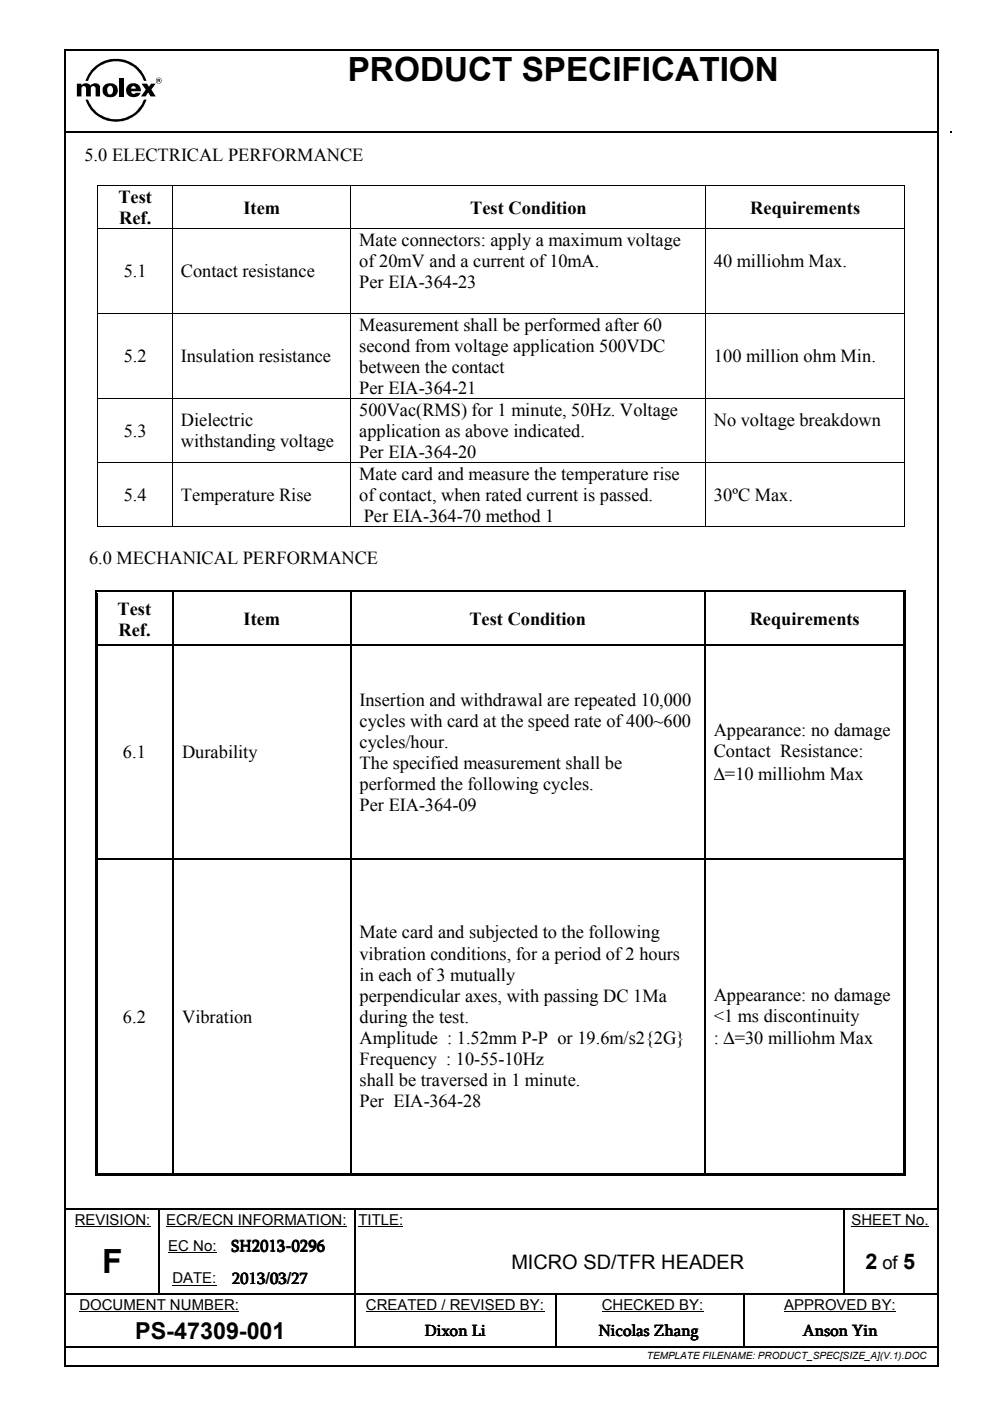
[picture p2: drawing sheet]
<svg xmlns="http://www.w3.org/2000/svg" width="210mm" height="297mm" viewBox="0 0 210 297" stroke-linecap="round" stroke-linejoin="round" font-family="sans-serif">
<defs><g id="words">
<g font-size="7.1">
<text x="73.7" y="17.3">PRODUCT SPECIFICATION</text>
<text x="21.7" y="270">F</text>
</g>
<text font-size="5" x="28.7" y="283.8">PS-47309-001</text>
<g font-size="4.6">
<text x="183.5" y="269.1">2</text>
<text x="191.5" y="269.1">5</text>
</g>
<text font-size="4.2" x="108.4" y="269.1">MICRO SD/TFR HEADER</text>
<g font-size="3.9">
<text x="17.9" y="34">5.0 ELECTRICAL PERFORMANCE</text>
<text x="25.1" y="43.1">Test</text>
<text x="25.3" y="47.5">Ref.</text>
<text x="51.6" y="45.3">Item</text>
<text x="99.7" y="45.3">Test Condition</text>
<text x="159.1" y="45.3">Requirements</text>
<text x="76.2" y="52.1">Mate connectors: apply a maximum voltage</text>
<text x="26.2" y="58.8">5.1</text>
<text x="38.4" y="58.8">Contact resistance</text>
<text x="76.2" y="56.6">of 20mV and a current of 10mA.</text>
<text x="151.4" y="56.6">40 milliohm Max.</text>
<text x="76.2" y="61">Per EIA-364-23</text>
<text x="76.2" y="70.1">Measurement shall be performed after 60</text>
<text x="26.2" y="76.8">5.2</text>
<text x="38.4" y="76.8">Insulation resistance</text>
<text x="76.2" y="74.5">second from voltage application 500VDC</text>
<text x="151.4" y="76.8">100 million ohm Min.</text>
<text x="76.2" y="79">between the contact</text>
<text x="76.2" y="83.5">Per EIA-364-21</text>
<text x="76.2" y="88.1">500Vac(RMS) for 1 minute, 50Hz. Voltage</text>
<text x="26.2" y="92.6">5.3</text>
<text x="38.4" y="90.3">Dielectric</text>
<text x="38.4" y="94.8">withstanding voltage</text>
<text x="76.2" y="92.6">application as above indicated.</text>
<text x="151.4" y="90.3">No voltage breakdown</text>
<text x="76.2" y="97">Per EIA-364-20</text>
<text x="76.2" y="101.7">Mate card and measure the temperature rise</text>
<text x="26.2" y="106.1">5.4</text>
<text x="38.4" y="106.1">Temperature Rise</text>
<text x="76.2" y="106.1">of contact, when rated current is passed.</text>
<text x="151.4" y="106.1">30ºC Max.</text>
<text x="77.1" y="110.6">Per EIA-364-70 method 1</text>
<text x="18.9" y="119.7">6.0 MECHANICAL PERFORMANCE</text>
<text x="24.9" y="130.3">Test</text>
<text x="25.1" y="134.7">Ref.</text>
<text x="51.6" y="132.5">Item</text>
<text x="99.5" y="132.5">Test Condition</text>
<text x="159" y="132.5">Requirements</text>
<text x="76.2" y="149.6">Insertion and withdrawal are repeated 10,000</text>
<text x="76.2" y="154.1">cycles with card at the speed rate of 400~600</text>
<text x="26.1" y="160.7">6.1</text>
<text x="38.6" y="160.7">Durability</text>
<text x="76.2" y="158.5">cycles/hour.</text>
<text x="151.3" y="156.1">Appearance: no damage</text>
<text x="151.3" y="160.6">Contact Resistance:</text>
<text x="76.2" y="167.4">performed the following cycles.</text>
<text x="76.2" y="163">The specified measurement shall be</text>
<text x="151.3" y="165.4">∆=10 milliohm Max</text>
<text x="76.2" y="171.9">Per EIA-364-09</text>
<text x="76.2" y="199">Mate card and subjected to the following</text>
<text x="76.2" y="203.5">vibration conditions, for a period of 2 hours</text>
<text x="76.2" y="207.9">in each of 3 mutually</text>
<text x="76.2" y="212.3">perpendicular axes, with passing DC 1Ma</text>
<text x="151.3" y="212.2">Appearance: no damage</text>
<text x="26.1" y="216.8">6.2</text>
<text x="38.6" y="216.8">Vibration</text>
<text x="76.2" y="216.8">during the test.</text>
<text x="76.2" y="221.3">Amplitude : 1.52mm P-P or 19.6m/s2{2G}</text>
<text x="151.3" y="216.7">&lt;1 ms discontinuity</text>
<text x="151.3" y="221.4">:</text>
<text x="153.4" y="221.4">∆=30 milliohm Max</text>
<text x="76.2" y="225.7">Frequency : 10-55-10Hz</text>
<text x="76.2" y="230.2">shall be traversed in 1 minute.</text>
<text x="76.2" y="234.7">Per EIA-364-28</text>
<text x="187.1" y="269.1">of</text>
</g>
<g font-size="3.5">
<text x="49" y="265.4">SH2013</text>
<text x="49.1" y="265.3">SH2013-0296</text>
<text x="49.1" y="272.3">2013/03/27</text>
<text x="90" y="283.2">Dixon Li</text>
<text x="126.9" y="283.3">Nicolas Zhang</text>
<text x="170.2" y="283.3">Anson Yin</text>
</g>
<g font-size="3.2">
<text x="15.8" y="259.6">REVISION:</text>
<text x="35.3" y="259.6">ECR/ECN INFORMATION:</text>
<text x="76" y="259.6">TITLE:</text>
<text x="180.5" y="259.6">SHEET No.</text>
<text x="35.7" y="265.2">EC No:</text>
<text x="36.6" y="272.1">DATE:</text>
<text x="16.9" y="277.7">DOCUMENT NUMBER:</text>
<text x="77.6" y="277.7">CREATED / REVISED BY:</text>
<text x="127.6" y="277.7">CHECKED BY:</text>
<text x="166.3" y="277.7">APPROVED BY:</text>
</g>
<text font-size="2.1" x="137.2" y="288.2">TEMPLATE FILENAME: PRODUCT_SPEC[SIZE_A](V.1).DOC</text>
</g></defs>
<g fill="#000">
<path d="M14 27.7h.4v.4h-.4zM201.4 27.7h.3v.4h-.3zM33.5 256.4h.3v.3h-.3zM33.5 256.1h.4v.3h-.4zM75.1 256.4h.2v.3h-.2zM75.1 256.1h.3v.3h-.3zM87.4 256.1h.3v.3h-.3zM178.8 256.4h.2v.3h-.2zM178.8 256.1h.3v.3h-.3zM198.5 256.1h.3v.3h-.3zM33.5 260.4h.3v.9h-.3zM33.5 267.3h.3v.9h-.3z"/>
<path d="M33.5 274.2h.3v.2h-.3zM45.9 274.2h.3v.2h-.3zM75 278.5h.4v.8h-.4zM75.1 260.4h.2v.9h-.2zM75.1 267.3h.2v.9h-.2zM75.1 274.2h.2v.5h-.2zM87.4 274.2h.2v.2h-.2zM117.6 278.5h.4v.8h-.4zM117.7 274.4h.2v.3h-.2zM117.7 274.2h.2v.2h-.2zM157.5 274.4h.3v.3h-.3zM157.5 274.2h.3v.2h-.3z"/>
<path d="M157.5 278.5h.3v.8h-.3zM178.8 260.4h.2v.9h-.2zM178.8 267.3h.2v.9h-.2zM178.8 274.2h.2v.2h-.2zM75 285.4h.4v.3h-.4zM117.6 285.4h.4v.3h-.4zM157.5 285.4h.4v.3h-.4zM198.5 285.4h.3v.3h-.3z"/>
</g>
<path d="M14.4 27.9h184.2M14 256.2h19.5M33.9 256.2h41.2M75.4 256.2h12M87.7 256.2h91.1M179.1 256.2h19.4M75.2 279.3v6.1M117.8 279.3v6.1M14 285.5h61M75.4 285.5h42.2M118 285.5h39.5M157.9 285.5h40.6" fill="none" stroke="#000" stroke-width=".34"/>
<path d="M15.8 260.1h16.1M16.8 278.1h33.9M35.3 260.1h38.2M35.7 265.6h10.2M36.6 272.5h9.3M76 260.1h9.5M77.6 278.1h37.8M127.6 278.1h21.5M166.3 278.1h23.6M180.5 260.1h16.4" fill="none" stroke="#000" stroke-width=".21"/>
<g fill="none" stroke="#000" stroke-width=".25">
<path d="M33.7 256.7v3.7M75.2 256.7v3.7M178.9 256.7v3.7M14 274.3h19.5M33.7 261.3v6M33.7 268.2v6M33.8 274.3h12.1M46.2 274.3h28.9M75.2 261.3v6M75.2 268.2v6M75.2 274.7v3.8M75.3 274.3h12.1"/>
<path d="M87.6 274.3h30.1M117.8 274.7v3.8M117.9 274.3h39.6M157.6 274.7v3.8M157.6 279.3v6.1M157.8 274.3h21M178.9 261.3v6M178.9 268.2v6M179 274.3h19.6"/>
</g>
<g fill="#000">
<path d="M22.9 18.4a.6 .6 0 0 1 .7-.1 .6 .6 0 0 1 .4 .6v.4a.62 .62 0 0 1-.7 .8 .62 .62 0 0 1-.6-.8v-.5zM22.2 18a1.54 1.54 0 0 0-.2 2 1.54 1.54 0 0 0 1.8 .6 1.52 1.52 0 0 0 1.1-2 1.52 1.52 0 0 0-2-.9z" fill-rule="evenodd"/>
<path d="M19.6 14.6a6.9 6.9 0 0 1 11.5 2.5h-.6a6.3 6.3 0 0 0-5.9-4.1 6.3 6.3 0 0 0-5.9 4.1h-.6l.6-1.2z" fill-rule="evenodd"/>
<path d="M27.2 18a1.54 1.54 0 0 0-.2 2 1.54 1.54 0 0 0 2 .5l.5-.3 .3-.5h-1.1a.51 .51 0 0 1-.6 .2 .51 .51 0 0 1-.3-.6h2.1l-.1-.5-.3-.7-.8-.4h-.8zM27.9 18.5a.49 .49 0 0 1 .6-.2 .49 .49 0 0 1 .3 .5h-1z" fill-rule="evenodd"/>
<path d="M30 17.7h1.2l.4 .7 .4-.7h1l-.9 1.3 .9 1.4h-1.1l-.5-.8-.5 .8h-1l1-1.4z" fill-rule="evenodd"/>
<path d="M33.1 17.1a.62 .62 0 0 1 1.2 0 .62 .62 0 0 1-1.2 0zM33.2 17.1a.54 .54 0 0 0 1 0 .54 .54 0 0 0-1 0z" fill-rule="evenodd"/>
<path d="M33.6 16.9l.2 .1-.2 .1zM33.4 16.8v.6h.2v-.3l.4 .3v-.5z" fill-rule="evenodd"/>
<path d="M16.3 17.7h1v.4a1.26 1.26 0 0 1 1.9 0 1.19 1.19 0 0 1 2 .1v2.2h-.9v-1.7a.51 .51 0 0 0-.5-.5 .51 .51 0 0 0-.5 .5v1.7h-1.1v-1.8a.5 .5 0 0 0-.4-.4 .5 .5 0 0 0-.5 .4v1.8h-1z" fill-rule="evenodd"/>
<path d="M25.3 16.5h1v3.9h-1z" fill-rule="evenodd"/>
<path d="M18.1 21.1h.6a6.3 6.3 0 0 0 5.9 4.2 6.3 6.3 0 0 0 5.9-4.2h.6a6.8 6.8 0 0 1-6.5 4.7 6.8 6.8 0 0 1-6.5-4.7z" fill-rule="evenodd"/>
</g>
<g fill="#fff">
<path d="M20.6 125.6h15.9v11.1h-15.9z"/>
<path d="M22.3 126.7h12.5v4.4h-12.5z"/>
<path d="M22.3 131.1h12.5v4.5h-12.5z"/>
<path d="M36.9 125.6h37.3v11.1h-37.3z"/>
<path d="M38.6 128.9h33.8v4.5h-33.8z"/>
<path d="M74.5 125.6h74.7v11.1h-74.7z"/>
<path d="M76.2 128.9h71.3v4.5h-71.3z"/>
<path d="M149.6 125.6h42v11.1h-42z"/>
<path d="M151.3 128.9h38.6v4.5h-38.6z"/>
</g>
<path d="M20.1 125.1h.5v.5h-.5zM20.6 125.1h15.9v.5h-15.9z" fill="#000"/>
<g fill="#fff">
<path d="M20.6 125.6h15.9z"/>
<path d="M36.9 125.6h.1z"/>
</g>
<path d="M36.5 125.6h.4zM36.5 125.1h.5v.5h-.5zM37 125.1h37.2v.5h-37.2z" fill="#000"/>
<g fill="#fff">
<path d="M37 125.6h37.2z"/>
<path d="M74.5 125.6h.2z"/>
</g>
<path d="M74.2 125.6h.3zM74.2 125.1h.5v.5h-.5zM74.7 125.1h74.6v.5h-74.6z" fill="#000"/>
<g fill="#fff">
<path d="M74.7 125.6h74.6z"/>
<path d="M149.6 125.6h.2z"/>
</g>
<path d="M149.3 125.6h.3zM149.3 125.1h.5v.5h-.5zM149.8 125.1h41.8v.5h-41.8z" fill="#000"/>
<path d="M149.8 125.6h41.8z" fill="#fff"/>
<path d="M20.1 125.6h.5v11.1h-.5zM191.6 125.1h.5v.5h-.5zM191.6 125.6h.5v11.1h-.5z" fill="#000"/>
<path d="M36.7 125.6v11.1M74.3 125.6v11.1M149.4 125.6v11.1" fill="none" stroke="#000" stroke-width=".34"/>
<g fill="#fff">
<path d="M20.6 137h15.9v44.9h-15.9z"/>
<path d="M22.3 157.2h12.5v4.5h-12.5z"/>
<path d="M36.9 137h37.3v44.9h-37.3z"/>
<path d="M38.6 157.2h33.8v4.5h-33.8z"/>
<path d="M74.5 137h74.7v44.9h-74.7z"/>
<path d="M76.2 146.1h71.3v4.4h-71.3z"/>
<path d="M76.2 150.5h71.3v4.5h-71.3z"/>
<path d="M76.2 155h71.3v4.5h-71.3z"/>
<path d="M76.2 159.5h71.3v4.4h-71.3z"/>
<path d="M76.2 163.9h71.3v4.5h-71.3z"/>
<path d="M76.2 168.4h71.3v4.4h-71.3z"/>
<path d="M149.6 137h42v44.9h-42z"/>
<path d="M151.3 152.6h38.6v4.5h-38.6z"/>
<path d="M151.3 157.1h38.6v4.4h-38.6z"/>
<path d="M151.3 161.5h38.6v4.8h-38.6z"/>
</g>
<path d="M20.1 136.7h.5v.3h-.5zM36.5 136.7h.4v.3h-.4zM74.2 136.7h.3v.3h-.3zM149.3 136.7h.3v.3h-.3zM191.6 136.7h.5v.3h-.5zM20.1 137h.5v44.9h-.5zM191.6 137h.5v44.9h-.5z" fill="#000"/>
<path d="M20.6 136.8h15.9M36.7 137v44.9M36.9 136.8h37.3M74.3 137v44.9M74.5 136.8h74.8M149.4 137v44.9M149.6 136.8h42" fill="none" stroke="#000" stroke-width=".34"/>
<g fill="#fff">
<path d="M20.6 182.2h15.9v66.6h-15.9z"/>
<path d="M22.3 213.3h12.5v4.5h-12.5z"/>
<path d="M36.9 182.2h37.3v66.6h-37.3z"/>
<path d="M38.6 213.3h33.8v4.5h-33.8z"/>
<path d="M74.5 182.2h74.7v66.6h-74.7z"/>
<path d="M76.2 195.5h71.3v4.4h-71.3z"/>
<path d="M76.2 199.9h71.3v4.5h-71.3z"/>
<path d="M76.2 204.4h71.3v4.4h-71.3z"/>
<path d="M76.2 208.8h71.3v4.5h-71.3z"/>
<path d="M76.2 213.3h71.3v4.5h-71.3z"/>
<path d="M76.2 217.8h71.3v4.4h-71.3z"/>
<path d="M76.2 222.2h71.3v4.5h-71.3z"/>
<path d="M76.2 226.7h71.3v4.4h-71.3z"/>
<path d="M76.2 231.1h71.3v4.5h-71.3z"/>
<path d="M149.6 182.2h42v66.6h-42z"/>
<path d="M151.3 208.7h38.6v4.4h-38.6z"/>
<path d="M151.3 213.1h38.6v4.5h-38.6z"/>
<path d="M151.3 217.6h38.6v4.8h-38.6z"/>
</g>
<g fill="#000">
<path d="M13.7 10.4h.3v.3h-.3zM198.6 10.4h.4v.3h-.4zM20.7 39.3h.1v.2h-.1zM36.5 39.3h.2v.2h-.2zM74.3 39.3h.2v.2h-.2zM149.6 39.3h.1v.2h-.1zM191.8 39.3h.1v.2h-.1zM20.7 48.4h.1v.2h-.1zM36.5 48.4h.2v.2h-.2zM74.3 48.4h.2v.2h-.2zM149.6 48.4h.1v.2h-.1zM191.8 48.4h.1v.2h-.1z"/>
<path d="M20.7 66.4h.1v.2h-.1zM36.5 66.4h.2v.2h-.2zM74.3 66.4h.2v.2h-.2zM149.6 66.4h.1v.2h-.1zM191.8 66.4h.1v.2h-.1zM20.7 84.4h.1v.2h-.1zM20.7 98h.1v.1h-.1zM36.5 84.4h.2v.2h-.2zM36.5 98h.2v.1h-.2zM74.3 84.4h.2v.2h-.2zM74.3 98h.2v.1h-.2zM149.6 84.4h.1v.2h-.1z"/>
<path d="M149.6 98h.1v.1h-.1zM191.8 84.4h.1v.2h-.1zM191.8 98h.1v.1h-.1zM20.7 111.5h.1v.2h-.1zM36.5 111.5h.2v.2h-.2zM74.3 111.5h.2v.2h-.2zM149.6 111.5h.1v.2h-.1zM191.8 111.5h.1v.2h-.1zM20.1 181.9h.5v.3h-.5zM36.5 181.9h.4v.3h-.4zM74.2 181.9h.3v.3h-.3zM149.3 181.9h.3v.3h-.3z"/>
<path d="M191.6 181.9h.5v.3h-.5zM20.1 182.2h.5v66.6h-.5zM20.1 248.8h.5v.5h-.5zM20.6 248.8h15.9v.5h-15.9zM36.5 248.8h.5v.5h-.5zM37 248.8h37.2v.5h-37.2zM74.2 248.8h.5v.5h-.5zM74.7 248.8h74.6v.5h-74.6zM149.3 248.8h.5v.5h-.5zM149.8 248.8h41.8v.5h-41.8zM191.6 182.2h.5v66.6h-.5zM191.6 248.8h.5v.5h-.5z"/>
<path d="M13.7 289.4h.3v.4h-.3zM198.6 289.4h.4v.4h-.4z"/>
</g>
<path d="M13.8 10.7v278.7M14 10.5h184.6M198.8 10.7v278.7M20.6 182h15.9M36.7 182.2v66.6M36.9 182h37.3M74.3 182.2v66.6M74.5 182h74.8M149.4 182.2v66.6M149.6 182h42M14 289.6h184.6" fill="none" stroke="#000" stroke-width=".34"/>
<g fill="none" stroke="#000" stroke-width=".21">
<path d="M20.7 39.5v8.9M20.8 39.4h15.7M36.6 39.5v8.9M36.7 39.4h37.6M74.4 39.5v8.9M74.5 39.4h75.1M149.6 39.5v8.9M149.7 39.4h42.1M191.9 39.5v8.9M20.7 48.6v17.8M20.8 48.5h15.7M36.6 48.6v17.8"/>
<path d="M36.7 48.5h37.6M74.4 48.6v17.8M74.5 48.5h75.1M149.6 48.6v17.8M149.7 48.5h42.1M191.9 48.6v17.8M20.7 66.6v17.8M20.8 66.5h15.7M36.6 66.6v17.8M36.7 66.5h37.6M74.4 66.6v17.8M74.5 66.5h75.1"/>
<path d="M149.6 66.6v17.8M149.7 66.5h42.1M191.9 66.6v17.8M20.7 84.6v13.4M20.7 98.1v13.4M20.8 84.5h15.7M20.8 98h15.7M36.6 84.6v13.4M36.6 98.1v13.4M36.7 84.5h37.6M36.7 98h37.6M74.4 84.6v13.4"/>
<path d="M74.4 98.1v13.4M74.5 84.5h75.1M74.5 98h75.1M149.6 84.6v13.4M149.6 98.1v13.4M149.7 84.5h42.1M149.7 98h42.1M191.9 84.6v13.4M191.9 98.1v13.4M20.8 111.6h15.7M36.7 111.6h37.6M74.5 111.6h75.1"/>
<path d="M149.7 111.6h42.1"/>
</g>
<use href="#words"/>
</svg>
